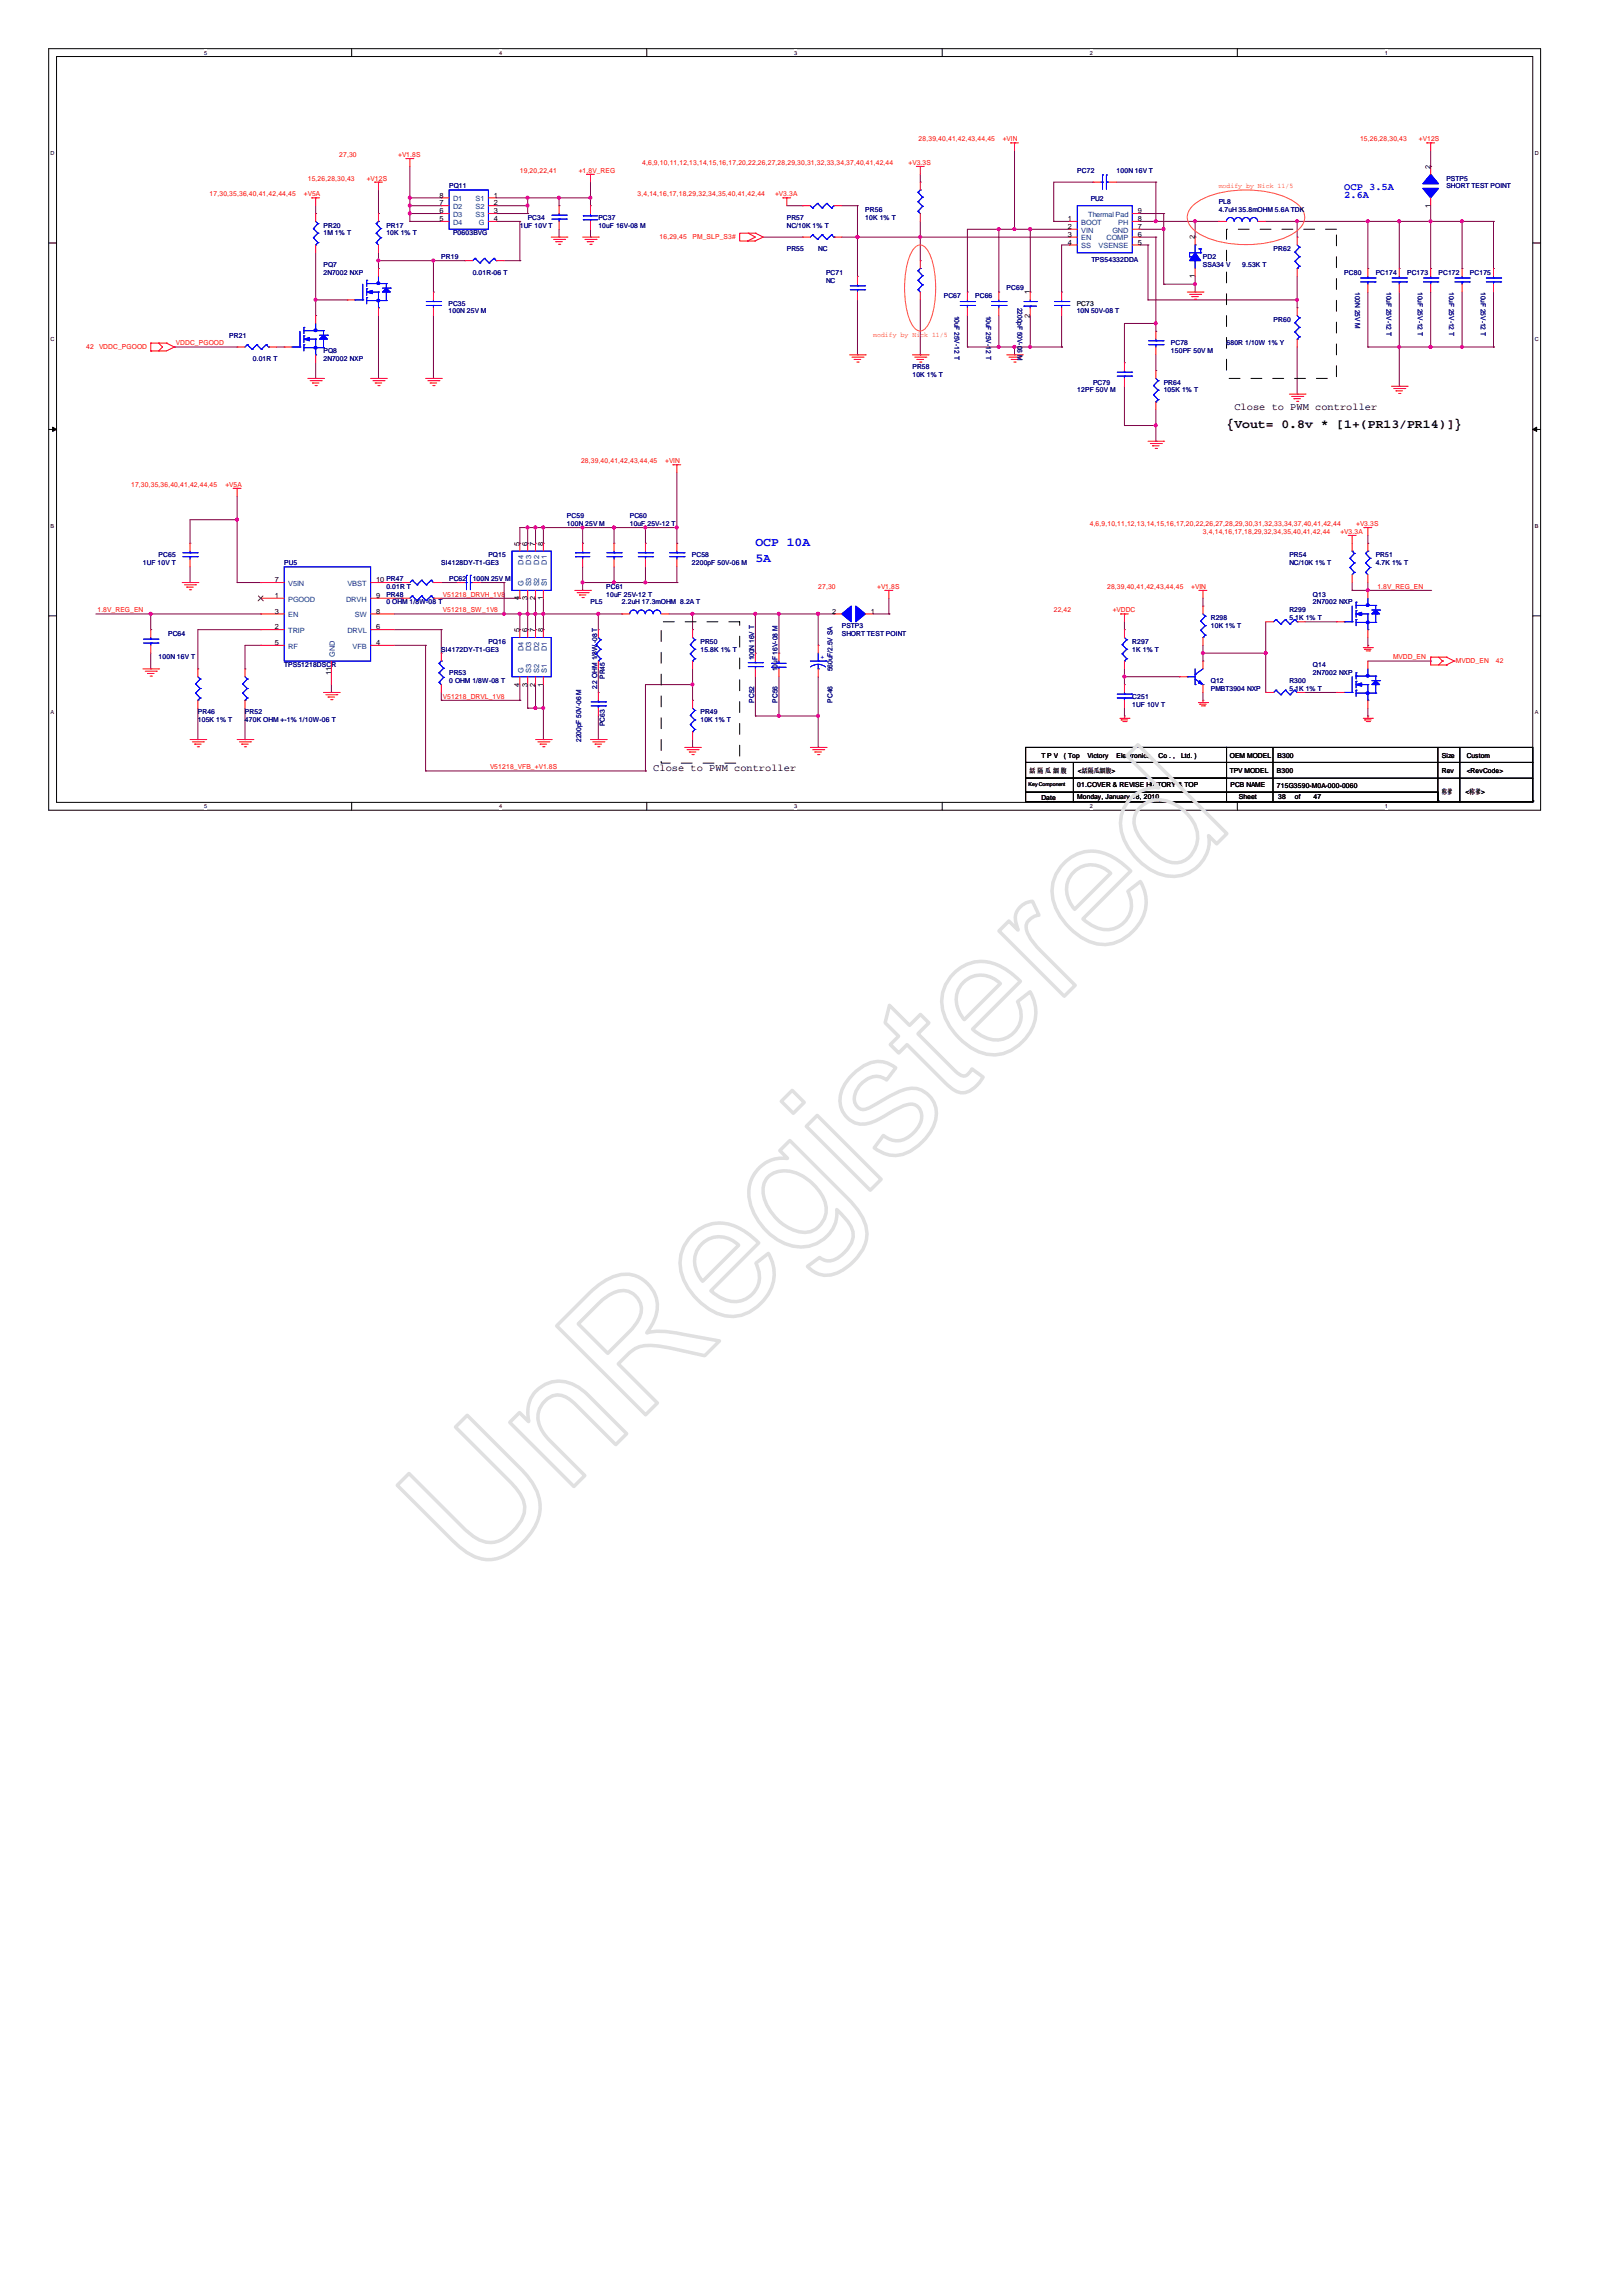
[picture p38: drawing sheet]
<svg xmlns="http://www.w3.org/2000/svg" width="210mm" height="297mm" viewBox="0 0 210 297" stroke-linecap="round" stroke-linejoin="round" font-family="sans-serif">
<defs><g id="words">
<text font-size="22.7" fill="#e0e0e0" x="61.6" y="205" transform="rotate(-45 61.6 205)">UnRegistered</text>
<text font-size="1.6" x="158.7" y="55.4">{Vout= 0.8v * [1+(PR13/PR14)]}</text>
<g font-size="1.6" fill="#00f">
<text x="97.7" y="70.6">OCP 10A</text>
<text x="97.7" y="72.7">5A</text>
</g>
<g font-size="1.3" fill="#00f">
<text x="173.9" y="24.6">OCP 3.5A</text>
<text x="173.9" y="25.6">2.6A</text>
</g>
<g font-size="1.3">
<text x="159.7" y="53.1">Close to PWM controller</text>
<text x="84.5" y="99.8">Close to PWM controller</text>
</g>
<g font-size=".9" fill="#f00">
<text x="39.8" y="23.4">15,26,28,30,43</text>
<text x="43.9" y="20.3">27,30</text>
<text x="47.4" y="23.4">+V12S</text>
<text x="51.5" y="20.3">+V1.8S</text>
<text x="67.3" y="22.3">19,20,22,41</text>
<text x="74.9" y="22.3">+1.8V_REG</text>
<text x="83.1" y="21.3">4,6,9,10,11,12,13,14,15,16,17,20,22,26,27,28,29,30,31,32,33,34,37,40,41,42,44</text>
<text x="117.6" y="21.3">+V3.3S</text>
<text x="118.9" y="18.3">28,39,40,41,42,43,44,45</text>
<text x="129.7" y="18.3">+VIN</text>
<text x="176" y="18.3">15,26,28,30,43</text>
<text x="183.6" y="18.3">+V12S</text>
<text x="27.1" y="25.4">17,30,35,36,40,41,42,44,45</text>
<text x="39.3" y="25.4">+V5A</text>
<text x="82.5" y="25.4">3,4,14,16,17,18,29,32,34,35,40,41,42,44</text>
<text x="100.3" y="25.4">+V3.3A</text>
<text x="85.3" y="31">16,29,45</text>
<text x="89.6" y="31">PM_SLP_S3#</text>
<text x="11.2" y="45.2">42</text>
<text x="12.8" y="45.2">VDDC_PGOOD</text>
<text x="22.8" y="44.7">VDDC_PGOOD</text>
<text x="75.2" y="59.9">28,39,40,41,42,43,44,45</text>
<text x="86.1" y="59.9">+VIN</text>
<text x="17" y="63">17,30,35,36,40,41,42,44,45</text>
<text x="29.2" y="63">+V5A</text>
<text x="141" y="68.1">4,6,9,10,11,12,13,14,15,16,17,20,22,26,27,28,29,30,31,32,33,34,37,40,41,42,44</text>
<text x="155.7" y="69.1">3,4,14,16,17,18,29,32,34,35,40,41,42,44</text>
<text x="173.4" y="69.1">+V3.3A</text>
<text x="175.5" y="68.1">+V3.3S</text>
<text x="57.3" y="77.2">V51218_DRVH_1V8</text>
<text x="105.9" y="76.2">27,30</text>
<text x="113.5" y="76.2">+V1.8S</text>
<text x="143.2" y="76.2">28,39,40,41,42,43,44,45</text>
<text x="154.1" y="76.2">+VIN</text>
<text x="178.2" y="76.2">1.8V_REG_EN</text>
<text x="12.6" y="79.2">1.8V_REG_EN</text>
<text x="57.3" y="79.2">V51218_SW_1V8</text>
<text x="136.3" y="79.2">22,42</text>
<text x="144" y="79.2">+VDDC</text>
<text x="180.2" y="85.3">MVDD_EN</text>
<text x="188.4" y="85.8">MVDD_EN</text>
<text x="193.5" y="85.8">42</text>
<text x="57.3" y="90.4">V51218_DRVL_1V8</text>
<text x="63.4" y="99.6">V51218_VFB_+V1.8S</text>
</g>
<g font-size=".9" fill="#000080">
<text x="139.4" y="22.3">PC72</text>
<text x="144.5" y="22.3">100N 16V T</text>
<text x="187.1" y="23.4">PSTP5</text>
<text x="41.9" y="29.5">PR20</text>
<text x="50" y="29.5">PR17</text>
<text x="58.1" y="24.4">PQ11</text>
<text x="67.3" y="29.5">1UF 10V T</text>
<text x="68.3" y="28.4">PC34</text>
<text x="77.4" y="28.4">PC37</text>
<text x="77.4" y="29.5">10uF 16V-08 M</text>
<text x="101.8" y="28.4">PR57</text>
<text x="101.8" y="29.5">NC/10K 1% T</text>
<text x="112" y="27.4">PR56</text>
<text x="112" y="28.4">10K 1% T</text>
<text x="141.1" y="26">PU2</text>
<text x="157.7" y="26.4">PL8</text>
<text x="157.7" y="27.4">4.7uH 35.8mOHM 5.6A TDK</text>
<text x="187.1" y="24.4">SHORT TEST POINT</text>
<text x="41.9" y="30.5">1M 1% T</text>
<text x="41.9" y="34.5">PQ7</text>
<text x="41.9" y="35.6">2N7002 NXP</text>
<text x="50" y="30.5">10K 1% T</text>
<text x="57.1" y="33.5">PR19</text>
<text x="58.6" y="30.5">P0603BVG</text>
<text x="61.2" y="35.6">0.01R-06 T</text>
<text x="101.8" y="32.5">PR55</text>
<text x="105.9" y="32.5">NC</text>
<text x="106.9" y="35.6">PC71</text>
<text x="141.2" y="33.9">TPS54332DDA</text>
<text x="155.7" y="33.5">PD2</text>
<text x="155.7" y="34.5">SSA34 V</text>
<text x="160.7" y="34.5">9.53K T</text>
<text x="164.8" y="32.5">PR62</text>
<text x="173.9" y="35.6">PC80</text>
<text x="178" y="35.6">PC174</text>
<text x="182.1" y="35.6">PC173</text>
<text x="186.1" y="35.6">PC172</text>
<text x="190.2" y="35.6">PC175</text>
<text x="58" y="39.6">PC35</text>
<text x="58" y="40.5">100N 25V M</text>
<text x="106.9" y="36.6">NC</text>
<text x="122.1" y="38.6">PC67</text>
<text x="123.5" y="40.8" transform="rotate(90 123.5 40.8)">10uF 25V-12 T</text>
<text x="126.2" y="38.6">PC66</text>
<text x="127.6" y="40.8" transform="rotate(90 127.6 40.8)">10uF 25V-12 T</text>
<text x="130.3" y="37.6">PC69</text>
<text x="131.6" y="39.8" transform="rotate(90 131.6 39.8)">2200pF 50V-06 M</text>
<text x="139.3" y="40.5">10N 50V-08 T</text>
<text x="164.8" y="41.6">PR60</text>
<text x="175.3" y="37.8" transform="rotate(90 175.3 37.8)">100N 25V M</text>
<text x="179.4" y="37.8" transform="rotate(90 179.4 37.8)">10uF 25V-12 T</text>
<text x="183.5" y="37.8" transform="rotate(90 183.5 37.8)">10uF 25V-12 T</text>
<text x="187.5" y="37.8" transform="rotate(90 187.5 37.8)">10uF 25V-12 T</text>
<text x="191.6" y="37.8" transform="rotate(90 191.6 37.8)">10uF 25V-12 T</text>
<text x="29.7" y="43.7">PR21</text>
<text x="32.7" y="46.7">0.01R T</text>
<text x="41.9" y="45.7">PQ8</text>
<text x="41.9" y="46.7">2N7002 NXP</text>
<text x="118.1" y="47.7">PR58</text>
<text x="151.5" y="44.7">PC78</text>
<text x="151.5" y="45.6">150PF 50V M</text>
<text x="158.7" y="44.7">680R 1/10W 1% Y</text>
<text x="118.1" y="48.8">10K 1% T</text>
<text x="139.4" y="50.8">12PF 50V M</text>
<text x="141.4" y="49.8">PC79</text>
<text x="150.6" y="49.8">PR64</text>
<text x="150.6" y="50.8">105K 1% T</text>
<text x="73.4" y="67">PC59</text>
<text x="73.4" y="68.1">100N 25V M</text>
<text x="81.5" y="67">PC60</text>
<text x="81.5" y="68.1">10uF 25V-12 T</text>
<text x="18.5" y="73.1">1UF 10V T</text>
<text x="20.5" y="72.1">PC65</text>
<text x="36.8" y="73.1">PU5</text>
<text x="50" y="76.2">0.01R T</text>
<text x="50" y="77.2">PR48</text>
<text x="57.1" y="73.1">SI4128DY-T1-GE3</text>
<text x="58.1" y="75.2">PC62</text>
<text x="61.2" y="75.2">100N 25V M</text>
<text x="63.2" y="72.1">PQ15</text>
<text x="78.4" y="76.2">PC61</text>
<text x="78.4" y="77.2">10uF 25V-12 T</text>
<text x="89.5" y="72.1">PC58</text>
<text x="89.5" y="73.1">2200pF 50V-06 M</text>
<text x="166.8" y="72.1">PR54</text>
<text x="166.8" y="73.1">NC/10K 1% T</text>
<text x="169.9" y="77.2">Q13</text>
<text x="178" y="72.1">PR51</text>
<text x="178" y="73.1">4.7K 1% T</text>
<text x="21.8" y="82.3">PC64</text>
<text x="50" y="78.2">0 OHM 1/8W-08 T</text>
<text x="63.2" y="83.3">PQ16</text>
<text x="76.4" y="78.2">PL5</text>
<text x="80.5" y="78.2">2.2uH 17.3mOHM 8.2A T</text>
<text x="90.6" y="83.3">PR50</text>
<text x="108.9" y="81.3">PSTP3</text>
<text x="108.9" y="82.3">SHORT TEST POINT</text>
<text x="146.5" y="83.3">R297</text>
<text x="156.7" y="80.3">R298</text>
<text x="156.7" y="81.3">10K 1% T</text>
<text x="166.8" y="79.2">R299</text>
<text x="166.8" y="80.3">5.1K 1% T</text>
<text x="169.9" y="78.2">2N7002 NXP</text>
<text x="20.5" y="85.3">100N 16V T</text>
<text x="36.8" y="86.4">TPS51218DSCR</text>
<text x="57.1" y="84.3">SI4172DY-T1-GE3</text>
<text x="58.1" y="87.4">PR53</text>
<text x="58.1" y="88.4">0 OHM 1/8W-08 T</text>
<text x="77.3" y="89.2" transform="rotate(-90 77.3 89.2)">2.2 OHM 1/8W -08 T</text>
<text x="78.3" y="87.9" transform="rotate(-90 78.3 87.9)">PR45</text>
<text x="90.6" y="84.3">15.8K 1% T</text>
<text x="97.6" y="85.5" transform="rotate(-90 97.6 85.5)">100N 16V T</text>
<text x="100.6" y="86.9" transform="rotate(-90 100.6 86.9)">10uF 16V-08 M</text>
<text x="107.7" y="86.9" transform="rotate(-90 107.7 86.9)">560uF/2.5V SA</text>
<text x="146.5" y="84.3">1K 1% T</text>
<text x="156.7" y="88.4">Q12</text>
<text x="156.7" y="89.4">PMBT3904 NXP</text>
<text x="166.8" y="88.4">R300</text>
<text x="166.8" y="89.4">5.1K 1% T</text>
<text x="169.9" y="86.4">Q14</text>
<text x="169.9" y="87.4">2N7002 NXP</text>
<text x="25.6" y="92.4">PR46</text>
<text x="25.6" y="93.5">105K 1% T</text>
<text x="31.7" y="92.4">PR52</text>
<text x="31.7" y="93.5">470K OHM +-1% 1/10W-06 T</text>
<text x="78.3" y="94" transform="rotate(-90 78.3 94)">PC63</text>
<text x="90.6" y="92.4">PR49</text>
<text x="90.6" y="93.5">10K 1% T</text>
<text x="97.6" y="90.9" transform="rotate(-90 97.6 90.9)">PC52</text>
<text x="100.6" y="90.9" transform="rotate(-90 100.6 90.9)">PC56</text>
<text x="107.7" y="90.9" transform="rotate(-90 107.7 90.9)">PC46</text>
<text x="146.5" y="90.4">C251</text>
<text x="146.5" y="91.4">1UF 10V T</text>
<text x="75.2" y="96" transform="rotate(-90 75.2 96)">2200pF 50V-06 M</text>
</g>
<g font-size=".9">
<text x="185.1" y="21.8" transform="rotate(-90 185.1 21.8)">2</text>
<text x="56.9" y="25.6">8</text>
<text x="56.9" y="26.6">7</text>
<text x="56.9" y="27.6">6</text>
<text x="56.9" y="28.6">5</text>
<text x="63.9" y="25.6">1</text>
<text x="63.9" y="26.6">2</text>
<text x="63.9" y="27.6">3</text>
<text x="63.9" y="28.6">4</text>
<text x="138.2" y="28.6">1</text>
<text x="138.2" y="29.6">2</text>
<text x="147.2" y="29.6">7</text>
<text x="147.2" y="28.6">8</text>
<text x="147.2" y="27.6">9</text>
<text x="185.1" y="26.9" transform="rotate(-90 185.1 26.9)">1</text>
<text x="138.2" y="30.6">3</text>
<text x="138.2" y="31.7">4</text>
<text x="147.2" y="31.7">5</text>
<text x="147.2" y="30.6">6</text>
<text x="154.6" y="31" transform="rotate(-90 154.6 31)">2</text>
<text x="133.3" y="41.1" transform="rotate(-90 133.3 41.1)">2</text>
<text x="133.3" y="38.1" transform="rotate(-90 133.3 38.1)">1</text>
<text x="154.6" y="36" transform="rotate(-90 154.6 36)">1</text>
<text x="67.2" y="70.6" transform="rotate(-90 67.2 70.6)">5</text>
<text x="68.2" y="70.6" transform="rotate(-90 68.2 70.6)">6</text>
<text x="69.2" y="70.6" transform="rotate(-90 69.2 70.6)">7</text>
<text x="70.3" y="70.6" transform="rotate(-90 70.3 70.6)">8</text>
<text x="35.6" y="75.3">7</text>
<text x="35.6" y="77.4">1</text>
<text x="48.7" y="77.4">9</text>
<text x="48.7" y="75.3">10 PR47</text>
<text x="67.2" y="77.7" transform="rotate(-90 67.2 77.7)">4</text>
<text x="68.2" y="77.7" transform="rotate(-90 68.2 77.7)">3</text>
<text x="69.2" y="77.7" transform="rotate(-90 69.2 77.7)">2</text>
<text x="70.3" y="77.7" transform="rotate(-90 70.3 77.7)">1</text>
<text x="35.6" y="83.5">5</text>
<text x="35.6" y="79.4">3</text>
<text x="35.6" y="81.4">2</text>
<text x="48.7" y="81.4">6</text>
<text x="48.7" y="79.4">8</text>
<text x="48.7" y="83.5">4</text>
<text x="67.2" y="81.8" transform="rotate(-90 67.2 81.8)">5</text>
<text x="68.2" y="81.8" transform="rotate(-90 68.2 81.8)">6</text>
<text x="69.2" y="81.8" transform="rotate(-90 69.2 81.8)">7</text>
<text x="70.3" y="81.8" transform="rotate(-90 70.3 81.8)">8</text>
<text x="107.7" y="79.4">2</text>
<text x="112.7" y="79.4">1</text>
<text x="42.8" y="87.4" transform="rotate(-90 42.8 87.4)">11</text>
<text x="67.2" y="88.9" transform="rotate(-90 67.2 88.9)">4</text>
<text x="68.2" y="88.9" transform="rotate(-90 68.2 88.9)">3</text>
<text x="69.2" y="88.9" transform="rotate(-90 69.2 88.9)">2</text>
<text x="70.3" y="88.9" transform="rotate(-90 70.3 88.9)">1</text>
<text x="133.2" y="100.1">絬 隔 瓜 絪 腹</text>
<text x="134.7" y="98">T P V</text>
<text x="137.7" y="98">( Top</text>
<text x="139.4" y="101.9">01.COVER &amp; REVISE HISTORY &amp; TOP</text>
<text x="139.5" y="100">&lt;絬隔瓜絪腹&gt;</text>
<text x="140.7" y="98">Victory</text>
<text x="144.5" y="98">Electronics</text>
<text x="149.9" y="98">Co . ,</text>
<text x="152.8" y="98">Ltd. )</text>
<text x="159.1" y="98">OEM MODEL</text>
<text x="159.1" y="100">TPV MODEL</text>
<text x="159.2" y="101.9">PCB NAME</text>
<text x="165.2" y="100.1">B300</text>
<text x="165.3" y="98">B300</text>
<text x="186.6" y="98">Size</text>
<text x="186.6" y="100.1">Rev</text>
<text x="189.8" y="100.1">&lt;RevCode&gt;</text>
<text x="189.8" y="98">Custom</text>
<text x="134.7" y="103.5">Date</text>
<text x="139.4" y="103.4">Monday, January 18, 2010</text>
<text x="160.3" y="103.4">Sheet</text>
<text x="165.2" y="102">715G3590-M0A-000-0060</text>
<text x="165.4" y="103.4">38</text>
<text x="167.5" y="103.4">of</text>
<text x="170" y="103.4">47</text>
<text x="186.6" y="102.7">称爹</text>
<text x="189.6" y="102.7">&lt;称爹&gt;</text>
</g>
<g font-size=".9" fill="#004080">
<text x="58.6" y="26">D1</text>
<text x="58.6" y="27">D2</text>
<text x="58.6" y="28.1">D3</text>
<text x="58.6" y="29.1">D4</text>
<text x="61.5" y="26">S1</text>
<text x="61.5" y="27">S2</text>
<text x="61.5" y="28.1">S3</text>
<text x="62" y="29.1">G</text>
<text x="139.9" y="29.1">BOOT</text>
<text x="140.8" y="28.1">Thermal Pad</text>
<text x="144.7" y="29.1">PH</text>
<text x="139.9" y="30.1">VIN</text>
<text x="139.9" y="31.1">EN</text>
<text x="139.9" y="32.1">SS</text>
<text x="142.1" y="32.1">VSENSE</text>
<text x="143.2" y="31.1">COMP</text>
<text x="143.9" y="30.1">GND</text>
<text x="37.3" y="75.8">V5IN</text>
<text x="37.3" y="77.8">PGOOD</text>
<text x="44.8" y="77.8">DRVH</text>
<text x="45" y="75.8">VBST</text>
<text x="67.7" y="75.9" transform="rotate(-90 67.7 75.9)">G</text>
<text x="67.7" y="73.1" transform="rotate(-90 67.7 73.1)">D4</text>
<text x="68.7" y="75.9" transform="rotate(-90 68.7 75.9)">S3</text>
<text x="68.7" y="73.1" transform="rotate(-90 68.7 73.1)">D3</text>
<text x="69.8" y="75.9" transform="rotate(-90 69.8 75.9)">S2</text>
<text x="69.8" y="73.1" transform="rotate(-90 69.8 73.1)">D2</text>
<text x="70.8" y="75.9" transform="rotate(-90 70.8 75.9)">S1</text>
<text x="70.8" y="73.1" transform="rotate(-90 70.8 73.1)">D1</text>
<text x="37.3" y="83.9">RF</text>
<text x="37.3" y="79.9">EN</text>
<text x="37.3" y="81.9">TRIP</text>
<text x="45" y="81.9">DRVL</text>
<text x="45.6" y="83.9">VFB</text>
<text x="45.9" y="79.9">SW</text>
<text x="43.3" y="85" transform="rotate(-90 43.3 85)">GND</text>
<text x="67.7" y="87.1" transform="rotate(-90 67.7 87.1)">G</text>
<text x="67.7" y="84.2" transform="rotate(-90 67.7 84.2)">D4</text>
<text x="68.7" y="87.1" transform="rotate(-90 68.7 87.1)">S3</text>
<text x="68.7" y="84.2" transform="rotate(-90 68.7 84.2)">D3</text>
<text x="69.8" y="87.1" transform="rotate(-90 69.8 87.1)">S2</text>
<text x="69.8" y="84.2" transform="rotate(-90 69.8 84.2)">D2</text>
<text x="70.8" y="87.1" transform="rotate(-90 70.8 87.1)">S1</text>
<text x="70.8" y="84.2" transform="rotate(-90 70.8 84.2)">D1</text>
</g>
<g font-size=".9" fill="#ff8000">
<text x="157.7" y="24.3">modify by Nick 11/5</text>
<text x="113" y="43.6">modify by Nick 11/5</text>
</g>
<text font-size=".9" fill="#008000" x="139.3" y="39.6">PC73</text>
<text font-size=".9" fill="#00f" x="106.2" y="85.3">+</text>
<g font-size=".7">
<text x="26.4" y="7.1">5</text>
<text x="64.6" y="7.1">4</text>
<text x="102.8" y="7.1">3</text>
<text x="141" y="7.1">2</text>
<text x="179.2" y="7.1">1</text>
<text x="6.6" y="20">D</text>
<text x="198.6" y="20">D</text>
<text x="6.6" y="44.1">C</text>
<text x="198.6" y="44.1">C</text>
<text x="6.6" y="68.3">B</text>
<text x="198.6" y="68.3">B</text>
<text x="6.6" y="92.4">A</text>
<text x="198.6" y="92.4">A</text>
<text x="133.1" y="101.7">Key Component</text>
<text x="26.4" y="104.6">5</text>
<text x="64.6" y="104.6">4</text>
<text x="102.8" y="104.6">3</text>
<text x="141" y="104.6">2</text>
<text x="179.2" y="104.6">1</text>
</g>
</g></defs>
<path d="M6.3 6.3h193v98.6h-193zM7.3 7.3h191v96.5h-191z" fill="none" stroke="#000" stroke-width=".13"/>
<g fill="#fff">
<path d="M26.4 6.4h.4v.8h-.4z"/>
<path d="M26.4 104h.4v.8h-.4z"/>
</g>
<path d="M45.5 6.3v1M45.5 103.8v1.1" fill="none" stroke="#000" stroke-width=".13"/>
<g fill="#fff">
<path d="M64.6 6.4h.4v.8h-.4z"/>
<path d="M64.6 104h.4v.8h-.4z"/>
</g>
<path d="M83.7 6.3v1M83.7 103.8v1.1" fill="none" stroke="#000" stroke-width=".13"/>
<g fill="#fff">
<path d="M102.8 6.4h.4v.8h-.4z"/>
<path d="M102.8 104h.4v.8h-.4z"/>
</g>
<path d="M121.9 6.3v1M121.9 103.8v1.1" fill="none" stroke="#000" stroke-width=".13"/>
<g fill="#fff">
<path d="M141 6.4h.4v.8h-.4z"/>
<path d="M141 104h.4v.8h-.4z"/>
</g>
<path d="M160.1 6.3v1M160.1 103.8v1.1" fill="none" stroke="#000" stroke-width=".13"/>
<g fill="#fff">
<path d="M179.2 6.4h.4v.8h-.4z"/>
<path d="M179.2 104h.4v.8h-.4z"/>
<path d="M6.6 19.4h.5v.8h-.5z"/>
<path d="M198.6 19.4h.5v.8h-.5z"/>
<path d="M6.6 43.5h.5v.8h-.5z"/>
<path d="M198.6 43.5h.5v.8h-.5z"/>
</g>
<path d="M6.3 31.4h1M198.3 31.4h1" fill="none" stroke="#000" stroke-width=".13"/>
<g fill="#fff">
<path d="M6.6 67.6h.4v.8h-.4z"/>
<path d="M198.6 67.6h.4v.8h-.4z"/>
</g>
<path d="M6.3 55.6h1M198.3 55.6h1" fill="none" stroke="#000" stroke-width=".13"/>
<path d="M6.8 55.3l.5 .3-.5 .2zM198.3 55.6l.5-.3v.5z" fill="#000" stroke="#000" stroke-width=".13"/>
<g fill="#fff">
<path d="M6.6 91.8h.4v.8h-.4z"/>
<path d="M198.6 91.8h.4v.8h-.4z"/>
</g>
<g fill="none" stroke="#000" stroke-width=".13">
<path d="M6.3 79.7h1M198.3 79.7h1M132.7 96.7h26v2h-26zM132.7 98.7h26v2h-26zM138.9 98.7v5.1M158.7 96.7h39.6v2h-39.6zM158.7 98.7h39.6v2h-39.6zM164.7 96.8v7M186 96.7v6.9M188.9 96.7v7.1M132.7 102.5h53.3v1.3h-53.3zM132.7 100.7h26v1.8h-26z"/>
<path d="M138.9 103.8h.1M158.7 102.5h27.3v1.3h-27.3zM164.7 103.8h.1M186 103.6h.1M186 103.8h12.3M188.9 103.8h.1M198.3 103.6h.1M198.3 103.8h.1M198.3 100.7v2.9"/>
</g>
<g fill="none" stroke="#800040" stroke-width=".13">
<path d="M131.3 19.5v10.2M185.1 19.5v2M40.8 27.6h.1M40.8 38.8h.1M40.8 38.8h4.1M40.8 26.6v1M40.8 32.7v8.1M44.9 38.8h.1M49 33.7h.1M49 27.6h.1M49 34.7h.1M49 33.7h11.1"/>
<path d="M49 24.6v3M49 32.7v2M53 25.6h.1M53 28.7h.1M53 26.6h.1M53 27.6h.1M53 28.7h4.1M53 25.6h4.1M53 21.5v7.2M53 26.6h4.1M53 27.6h4.1M56.1 33.7h.1"/>
<path d="M56.1 37.8h.1M56.1 33.7v4.1M57.1 28.7h.1M57.1 26.6h.1M57.1 27.6h.1M57.1 25.6h.1M60.1 33.7h.1M64.2 28.7h3.1M64.2 25.6h12.2M64.2 26.6h4.1M64.2 27.6h4.1M65.2 33.7h2.1"/>
<path d="M67.3 28.7h.1M67.3 33.7h.1M67.3 28.7v5M68.3 26.6h.1M68.3 27.6h.1M68.3 25.6h.1M68.3 25.6v2M72.3 25.6h.1M72.3 30.7h.1M72.3 26.6h.1M72.3 25.6v1M72.3 29.7v1"/>
<path d="M76.4 25.6h.1M76.4 26.6h.1M76.4 30.7h.1M76.4 23.6v3M76.4 29.7v1M98.8 30.7h5M101.8 26.6h2M103.8 30.7h.1M103.8 26.6h.1M108.9 30.7h29.5M108.9 26.6h2M110.9 35.8h.1"/>
<path d="M110.9 30.7h.1M110.9 26.6h.1M110.9 26.6v9.2M110.9 38.8v7.1M119.1 30.7h.1M119.1 33.7h.1M119.1 23.6h.1M119.1 22.6v1M119.1 28.7v5M119.1 38.8v7.1M125.2 37.8h.1M129.2 29.7h.1"/>
<path d="M129.2 37.8h.1M129.2 29.7v8.1M131.3 29.7h.1M133.3 37.8h.1M133.3 29.7h.1M133.3 29.7v8.1M136.3 28.7h.1M136.3 28.7h2.1M137.4 37.8h.1M138.4 31.7h.1M138.4 28.7h.1M138.4 30.7h.1"/>
<path d="M138.4 29.7h.1M138.4 31.7h-1v6.1M138.4 29.7h-13.2v8.1M141.4 23.6h.1M141.4 23.6h-5.1v5.1M144.5 23.6h5.1M147.5 28.7h10.2M147.5 31.7h1M147.5 29.7h3.1M147.5 30.7h2.1M147.5 27.6h3.1M148.5 31.7h.1"/>
<path d="M148.5 38.8h.1M148.5 31.7v7.1M148.5 38.8h19.3M149.6 28.7h.1M149.6 30.7h.1M149.6 23.6h.1M149.6 23.6v5.1M149.6 30.7v12.2M150.6 29.7h.1M150.6 27.6h.1M150.6 36.8h.1M150.6 27.6v9.2"/>
<path d="M150.6 36.8h4M154.6 28.7h.1M154.6 30.7h.1M154.6 36.8h.1M154.6 37.8h.1M154.6 28.7v2M154.6 35.8v2M157.7 28.7h.1M163.8 28.7h29.4M167.8 28.7h.1M167.8 38.8h.1M167.8 39.8h.1"/>
<path d="M167.8 30.7h.1M167.8 28.7v2M167.8 35.8v4M177 34.7h.1M177 28.7h.1M177 28.7v6M177 37.8v7.1M181.1 28.7h.1M181.1 34.7h.1M181.1 28.7v6M181.1 37.8v12.2M185.1 28.7h.1"/>
<path d="M185.1 34.7h.1M185.1 21.5h.1M185.1 26.6v8.1M185.1 37.8v7.1M189.2 34.7h.1M189.2 28.7h.1M189.2 28.7v6M189.2 37.8v7.1M193.2 28.7h.1M193.2 34.7h.1M193.2 28.7v6M193.2 37.8v7.1"/>
<path d="M22.6 44.9h8.1M30.7 44.9h.1M35.8 44.9h1M36.8 44.9h.1M40.8 49h.1M40.8 40.8h.1M40.8 46.9v2.1M49 49h.1M49 40.8v8.2M56.1 49h.1M56.1 40.8v8.2M110.9 45.9h.1"/>
<path d="M119.1 45.9h.1M125.2 44.9h.1M125.2 40.8v4.1M125.2 44.9h12.2M129.2 44.9h.1M129.2 40.8v4.1M131.3 44.9h.1M131.3 45.9h.1M131.3 44.9v1M133.3 44.9h.1M133.3 40.8v4.1M137.4 44.9h.1"/>
<path d="M137.4 40.8v4.1M145.5 46.9h.1M145.5 55.1h.1M145.5 50v5.1M145.5 55.1h4.1M149.6 42.9h.1M149.6 41.9h.1M149.6 48h.1M149.6 57.1h.1M149.6 55.1h.1M149.6 45.9v2.1M149.6 53v4.1"/>
<path d="M149.6 41.9h-4.1v5M167.8 51h.1M167.8 44.9v6.1M177 44.9h.1M177 44.9h16.2M181.1 44.9h.1M181.1 50h.1M185.1 44.9h.1M189.2 44.9h.1M193.2 44.9h.1M12.4 79.5h21.3M19.5 79.5h.1"/>
<path d="M19.5 79.5v2M24.6 75.4h.1M24.6 70.3h.1M24.6 73.4v2M30.7 75.4h.1M30.7 67.3h.1M30.7 75.4h3M30.7 67.3h-6.1v3M30.7 64.2v11.2M33.7 75.4h.1M33.7 79.5h.1M51 77.4h1"/>
<path d="M51 79.5h29.5M51 75.4h1M52 77.4h.1M52 75.4h.1M57.1 77.4h10.2M57.1 75.4h2M59.1 75.4h.1M62.2 75.4h3M65.2 79.5h.1M65.2 75.4h.1M65.2 75.4v4.1M67.3 77.4h.1"/>
<path d="M67.3 70.3h.1M67.3 79.5h.1M67.3 79.5v2M68.3 70.3h.1M68.3 68.3h.1M68.3 79.5h.1M68.3 68.3v2M68.3 77.4v4.1M69.3 79.5h.1M69.3 70.3h.1M69.3 68.3h.1M69.3 68.3v2"/>
<path d="M69.3 77.4v4.1M70.3 79.5h.1M70.3 70.3h.1M70.3 68.3h.1M70.3 68.3v2M70.3 77.4v4.1M75.4 75.4h.1M75.4 70.3h.1M75.4 68.3h.1M75.4 76.4h.1M75.4 75.4h12.2M75.4 68.3v2"/>
<path d="M75.4 73.4v3M77.4 79.5h.1M77.4 79.5v2M79.5 70.3h.1M79.5 68.3h.1M79.5 75.4h.1M79.5 68.3v2M79.5 73.4v2M80.5 79.5h.1M83.5 70.3h.1M83.5 68.3h.1M83.5 75.4h.1"/>
<path d="M83.5 68.3v2M83.5 73.4v2M86.6 79.5h21.3M87.6 70.3h.1M87.6 68.3h.1M87.6 75.4h.1M87.6 68.3h-20.3v2M87.6 61.2v9.1M87.6 73.4v2M89.6 79.5h.1M89.6 79.5v2M97.7 79.5h.1"/>
<path d="M97.7 79.5v5M100.8 79.5h.1M100.8 79.5v5M105.9 79.5h.1M105.9 79.5v4M107.9 79.5h.1M113 79.5h2M115 79.5h.1M115 77.4v2.1M155.7 78.4h.1M155.7 77.4v1M175 76.4h.1"/>
<path d="M175 76.4h10.1M175 75.4v1M177 70.3h.1M177 76.4h.1M177 69.3v1M177 75.4v1M185.1 76.4h.1M19.5 81.5h.1M19.5 86.6h.1M19.5 84.5v2.1M25.6 86.6h.1M25.6 95.7h.1"/>
<path d="M25.6 91.6v4.1M31.7 86.6h.1M31.7 95.7h.1M31.7 91.6v4.1M33.7 81.5h.1M33.7 83.5h.1M33.7 83.5h-2v3.1M33.7 81.5h-8.1v5.1M42.9 89.6h.1M42.9 88.6v1M51 83.5h4.1M51 81.5h6.1"/>
<path d="M55.1 83.5h.1M55.1 99.8h.1M55.1 99.8h28.4M55.1 83.5v16.3M57.1 84.5h.1M57.1 81.5h.1M57.1 90.6h.1M57.1 81.5v3M57.1 89.6v1M57.1 90.6h10.2M67.3 90.6h.1M67.3 81.5h.1"/>
<path d="M67.3 88.6v2M68.3 81.5h.1M68.3 91.6h.1M68.3 88.6v3M68.3 91.6h2M69.3 81.5h.1M69.3 91.6h.1M69.3 88.6v3M70.3 91.6h.1M70.3 81.5h.1M70.3 95.7h.1M70.3 88.6v7.1"/>
<path d="M77.4 89.6h.1M77.4 95.7h.1M77.4 81.5h.1M77.4 86.6v3M77.4 92.7v3M83.5 99.8h.1M89.6 88.6h.1M89.6 81.5h.1M89.6 90.6h.1M89.6 96.7h.1M89.6 88.6h-6.1v11.2M89.6 86.6v4"/>
<path d="M89.6 95.7v1M97.7 84.5h.1M97.7 92.7h.1M97.7 87.6v5.1M97.7 92.7h8.2M100.8 84.5h.1M100.8 92.7h.1M100.8 87.6v5.1M105.9 83.5h.1M105.9 92.7h.1M105.9 96.7h.1M105.9 87.6v9.1"/>
<path d="M145.5 88.6h.1M145.5 92.7h.1M145.5 87.6h.1M145.5 81.5h.1M145.5 80.5v1M145.5 86.6v2M145.5 91.6v1.1M145.5 87.6h7.1M152.6 87.6h.1M155.7 90.6h.1M155.7 84.5h.1M155.7 85.5h.1"/>
<path d="M155.7 83.5v2M155.7 89.6v1M155.7 84.5h8.1M163.8 89.6h.1M163.8 84.5h.1M163.8 80.5v9.1M168.9 80.5h4M168.9 89.6h4M172.9 80.5h.1M172.9 89.6h.1M177 92.7h.1M177 83.5h.1"/>
<path d="M177 82.5v1M177 91.6v1.1M177 85.5h8.1M185.1 85.5h.1"/>
</g>
<g fill="#f0f" stroke="#f0f" stroke-width=".13">
<circle cx="131.2" cy="29.6" r=".19"/>
<circle cx="181" cy="28.6" r=".19"/>
<circle cx="133.3" cy="29.6" r=".19"/>
<circle cx="189.2" cy="28.6" r=".19"/>
<circle cx="167.8" cy="38.8" r=".19"/>
<circle cx="149.5" cy="28.6" r=".19"/>
<circle cx="149.5" cy="41.8" r=".19"/>
<circle cx="110.9" cy="30.7" r=".19"/>
<circle cx="119.1" cy="30.7" r=".19"/>
<circle cx="167.8" cy="28.6" r=".19"/>
<circle cx="177" cy="28.6" r=".19"/>
<circle cx="154.6" cy="28.6" r=".19"/>
<circle cx="129.2" cy="29.6" r=".19"/>
<circle cx="185.1" cy="28.6" r=".19"/>
<circle cx="65.2" cy="79.4" r=".19"/>
<circle cx="83.5" cy="68.3" r=".19"/>
<circle cx="79.4" cy="68.3" r=".19"/>
<circle cx="87.6" cy="68.3" r=".19"/>
<circle cx="105.8" cy="79.4" r=".19"/>
<circle cx="89.6" cy="79.4" r=".19"/>
<circle cx="100.8" cy="79.4" r=".19"/>
<circle cx="97.7" cy="79.4" r=".19"/>
<circle cx="89.6" cy="88.6" r=".19"/>
<circle cx="75.4" cy="68.3" r=".19"/>
<circle cx="68.3" cy="68.3" r=".19"/>
<circle cx="70.3" cy="68.3" r=".19"/>
<circle cx="70.3" cy="79.4" r=".19"/>
<circle cx="77.4" cy="79.4" r=".19"/>
<circle cx="69.3" cy="79.4" r=".19"/>
<circle cx="70.3" cy="91.6" r=".19"/>
<circle cx="68.3" cy="79.4" r=".19"/>
<circle cx="67.2" cy="79.4" r=".19"/>
<circle cx="49" cy="33.7" r=".19"/>
<circle cx="56.1" cy="33.7" r=".19"/>
<circle cx="72.3" cy="25.6" r=".19"/>
<circle cx="76.4" cy="25.6" r=".19"/>
<circle cx="30.7" cy="67.2" r=".19"/>
<circle cx="53" cy="25.6" r=".19"/>
<circle cx="185.1" cy="44.9" r=".19"/>
<circle cx="68.3" cy="26.6" r=".19"/>
<circle cx="53" cy="26.6" r=".19"/>
<circle cx="40.8" cy="38.8" r=".19"/>
<circle cx="68.3" cy="25.6" r=".19"/>
<circle cx="53" cy="27.6" r=".19"/>
<circle cx="129.2" cy="44.9" r=".19"/>
<circle cx="69.3" cy="68.3" r=".19"/>
<circle cx="83.5" cy="75.4" r=".19"/>
<circle cx="133.3" cy="44.9" r=".19"/>
<circle cx="100.8" cy="92.6" r=".19"/>
<circle cx="181" cy="44.9" r=".19"/>
<circle cx="189.2" cy="44.9" r=".19"/>
<circle cx="177" cy="76.4" r=".19"/>
<circle cx="69.3" cy="91.6" r=".19"/>
<circle cx="19.5" cy="79.4" r=".19"/>
<circle cx="131.2" cy="44.9" r=".19"/>
<circle cx="145.5" cy="87.6" r=".19"/>
<circle cx="79.4" cy="75.4" r=".19"/>
<circle cx="154.6" cy="36.8" r=".19"/>
<circle cx="149.5" cy="55" r=".19"/>
<circle cx="155.6" cy="84.5" r=".19"/>
<circle cx="163.8" cy="84.5" r=".19"/>
<circle cx="75.4" cy="75.4" r=".19"/>
<circle cx="150.6" cy="29.6" r=".19"/>
<circle cx="105.8" cy="92.6" r=".19"/>
</g>
<g fill="none" stroke="#f00" stroke-width=".13">
<path d="M130.8 18.5h.1M130.8 18.5h1M131.3 18.5h.1M131.3 18.5v1M184.6 18.5h.1M184.6 18.5h1M185.1 18.5h.1M185.1 18.5v1M40.3 25.6h.1M40.3 25.6h1.1M40.8 25.6h.1M40.8 25.6v1"/>
<path d="M40.8 27.6v1.1M40.8 31.7v1M44.9 38.8h1M48.5 23.6h.1M48.5 23.6h1M49 23.6h.1M49 23.6v1M49 27.6v1.1M49 31.7v1M49 34.7v1.1M49 39.8v1M52.5 20.5h.1"/>
<path d="M52.5 20.5h1M53 20.5h.1M53 20.5v1M56.1 37.8v1M56.1 39.8v1M57.1 25.6h1M57.1 26.6h1M57.1 27.6h1M57.1 28.7h1M60.1 33.7h1.1M63.2 25.6h1M63.2 26.6h1"/>
<path d="M63.2 27.6h1M63.2 28.7h1M64.2 33.7h1M71.3 30.7h2.1M71.6 31h1.5M71.9 31.3h.1M71.9 31.3h.9M72.3 31.6h.1M72.3 26.6v1M72.3 28.7v1M72.4 31.6h.1M73.1 31h.1"/>
<path d="M73.4 30.7h.1M75.4 30.7h2M75.7 31h1.4M75.9 22.6h.1M75.9 22.6h1M76 31.3h.1M76 31.3h.8M76.3 31.6h.2M76.4 22.6h.1M76.4 22.6v1M76.4 26.6v1M76.4 28.7v1"/>
<path d="M76.5 31.6h.1M77.1 31h.1M77.4 30.7h.1M96.7 31.2h.1M96.8 30.2h.1M96.8 30.2l.9 .5-1 .5M97.7 31.2h.1M97.7 30.2h.1M97.7 30.2h-2v1h2M97.7 30.2l1.1 .5-1.1 .5M101.3 25.6h.1M101.3 25.6h1"/>
<path d="M101.8 25.6h.1M101.8 25.6v1M103.8 30.7h1.1M103.8 26.6h1.1M107.9 30.7h1M107.9 26.6h1M110.9 35.8v1M110.9 37.8v1M118.6 21.5h.1M118.6 21.5h1M119.1 21.5h.1M119.1 21.5v1.1"/>
<path d="M119.1 23.6v1M119.1 27.6v1.1M119.1 33.7v1M119.1 37.8v1M125.2 37.8v1M125.2 39.8v1M129.2 37.8v1M129.2 39.8v1M133.3 37.8v1M133.3 39.8v1M137.4 37.8v1M137.4 39.8v1"/>
<path d="M138.4 30.7h1M138.4 28.7h1M138.4 29.7h1M138.4 31.7h1M141.4 23.6h1M143.5 23.6h1M146.5 30.7h1M146.5 27.6h1M146.5 28.7h1M146.5 29.7h1M146.5 31.7h1M153.6 37.8h2.1"/>
<path d="M153.9 38.1h1.5M154.2 38.4h.1M154.2 38.4h.9M154.6 38.7h.1M154.6 30.7v1M154.6 34.7v1.1M154.7 38.7h.1M155.4 38.1h.1M155.7 37.8h.1M157.7 28.7h1M162.8 28.7h1M167.8 30.7v1"/>
<path d="M167.8 34.7v1.1M167.8 39.8v1M177 34.7v1.1M177 36.8v1M181.1 34.7v1.1M181.1 36.8v1M185.1 21.5v1.1M185.1 25.6v1M185.1 34.7v1.1M185.1 36.8v1M189.2 34.7v1.1M189.2 36.8v1"/>
<path d="M193.2 34.7v1.1M193.2 36.8v1M19.5 45.4h.1M19.5 44.4h.1M19.5 44.4h2M19.5 44.4v1M20.5 45.4h.1M20.5 44.4h.1M20.5 44.4l.5 .5-.5 .5M21.5 44.4h.1M21.5 44.4l1.1 .5M22.6 44.9h.1"/>
<path d="M22.6 44.9l-1.1 .5h-2M30.7 44.9h1M34.7 44.9h1.1M36.8 44.9h1M39.8 49h2.1M40.1 49.3h1.5M40.4 49.6h.1M40.4 49.6h.9M40.8 49.9h.1M40.8 40.8v1.1M40.8 45.9v1M40.9 49.9h.1"/>
<path d="M41.6 49.3h.1M41.9 49h.1M48 49h2M48.3 49.3h1.4M48.5 49.6h.1M48.5 49.6h.9M48.9 49.9h.2M49.1 49.9h.1M49.7 49.3h.1M50 49h.1M55.1 49h2M55.4 49.3h1.4"/>
<path d="M55.7 49.6h.1M55.7 49.6h.8M56 49.9h.2M56.2 49.9h.1M56.8 49.3h.1M57.1 49h.1M109.9 45.9h2.1M110.2 46.2h1.5M110.5 46.5h.1M110.5 46.5h.9M110.9 46.9h.1M111 46.9h.1"/>
<path d="M111.7 46.2h.1M112 45.9h.1M118.1 45.9h2M118.4 46.2h1.4M118.7 46.5h.1M118.7 46.5h.8M119 46.9h.2M119.2 46.9h.1M119.8 46.2h.1M120.1 45.9h.1M130.3 45.9h2M130.5 46.2h1.5"/>
<path d="M130.8 46.5h.1M130.8 46.5h.9M131.2 46.9h.2M131.4 46.9h.1M132 46.2h.1M132.3 45.9h.1M145.5 46.9v1.1M145.5 49v1M148.5 57.1h2.1M148.8 57.4h1.5M149.1 57.7h.1M149.1 57.7h.9"/>
<path d="M149.5 58h.1M149.6 42.9v1M149.6 44.9v1M149.6 48v1M149.6 52v1M149.6 58h.1M150.3 57.4h.1M150.6 57.1h.1M166.8 51h2.1M167.1 51.3h1.5M167.4 51.6h.1M167.4 51.6h.9"/>
<path d="M167.8 51.9h.1M167.8 43.9v1M167.9 51.9h.1M168.6 51.3h.1M168.9 51h.1M180 50h2.1M180.3 50.3h1.5M180.6 50.6h.1M180.6 50.6h.9M181 50.9h.1M181.1 50.9h.1M181.8 50.3h.1"/>
<path d="M182.1 50h.1M23.6 75.4h2M23.9 75.7h1.4M24.2 76h.1M24.2 76h.8M24.5 76.3h.2M24.6 70.3v1M24.6 72.3v1.1M24.7 76.3h.1M25.3 75.7h.1M25.6 75.4h.1M30.2 63.2h.1"/>
<path d="M30.2 63.2h1M30.7 63.2h.1M30.7 63.2v1M33.7 75.4h3.1M33.7 79.5h3.1M33.7 77.4h3.1M48 75.4h3M48 79.5h3M48 77.4h3M52 75.4h1M52 77.4h1M56.1 75.4h1"/>
<path d="M56.1 77.4h1M59.1 75.4h1M61.2 75.4h1M67.3 70.3v1M67.3 76.4v1M68.3 70.3v1M68.3 76.4v1M69.3 70.3v1M69.3 76.4v1M70.3 70.3v1M70.3 76.4v1M74.4 76.4h2"/>
<path d="M74.7 76.7h1.4M75 77h.1M75 77h.8M75.3 77.3h.2M75.4 70.3v1M75.4 72.3v1.1M75.5 77.3h.1M76.1 76.7h.1M76.4 76.4h.1M79.5 70.3v1M79.5 72.3v1.1M80.5 79.5h1"/>
<path d="M83.5 70.3v1M83.5 72.3v1.1M85.5 79.5h1.1M87.1 60.1h.1M87.1 60.1h1M87.6 60.1h.1M87.6 60.1v1.1M87.6 70.3v1M87.6 72.3v1.1M107.9 79.5h1M112 79.5h1M114.5 76.4h.1"/>
<path d="M114.5 76.4h1M115 76.4h.1M115 76.4v1M145 79.5h.1M145 79.5h1M145.5 79.5h.1M145.5 79.5v1M155.1 76.4h.1M155.1 76.4h1.1M155.7 76.4h.1M155.7 76.4v1M155.7 78.4v1.1"/>
<path d="M174.4 69.3h.1M174.4 69.3h1.1M175 69.3h.1M175 69.3v2M175 74.4v1M176.5 68.3h.1M176.5 68.3h1M177 68.3h.1M177 68.3v1M177 70.3v1M177 74.4v1M177 76.4v1"/>
<path d="M18.5 86.6h2M18.8 86.9h1.4M19.1 87.2h.1M19.1 87.2h.8M19.4 87.5h.2M19.5 81.5v1M19.5 83.5v1M19.6 87.5h.1M20.2 86.9h.1M20.5 86.6h.1M24.6 95.7h2M24.9 96h1.4"/>
<path d="M25.2 96.3h.1M25.2 96.3h.8M25.5 96.6h.2M25.6 86.6v1M25.6 90.6v1M25.7 96.6h.1M26.3 96h.1M26.6 95.7h.1M30.7 95.7h2M31 96h1.4M31.3 96.3h.1M31.3 96.3h.8"/>
<path d="M31.6 96.6h.2M31.7 86.6v1M31.7 90.6v1M31.8 96.6h.1M32.4 96h.1M32.7 95.7h.1M33.7 83.5h3.1M33.7 81.5h3.1M41.9 89.6h2M42.2 89.9h1.4M42.5 90.2h.1M42.5 90.2h.8"/>
<path d="M42.8 90.5h.2M42.9 85.5v3.1M43 90.5h.1M43.6 89.9h.1M43.9 89.6h.1M48 83.5h3M48 81.5h3M57.1 84.5v1M57.1 88.6v1M67.3 81.5v1M67.3 87.6v1M68.3 81.5v1"/>
<path d="M68.3 87.6v1M69.3 95.7h2M69.3 81.5v1M69.3 87.6v1M69.6 96h1.4M69.9 96.3h.1M69.9 96.3h.8M70.2 96.6h.2M70.3 81.5v1M70.3 87.6v1M70.4 96.6h.1M71 96h.1"/>
<path d="M71.3 95.7h.1M76.4 95.7h2M76.7 96h1.4M77 96.3h.1M77 96.3h.8M77.3 96.6h.2M77.4 81.5v1M77.4 85.5v1.1M77.4 89.6v1M77.4 91.6v1.1M77.5 96.6h.1M78.1 96h.1"/>
<path d="M78.4 95.7h.1M88.6 96.7h2M88.9 97h1.4M89.2 97.3h.1M89.2 97.3h.8M89.5 97.7h.2M89.6 81.5v1M89.6 85.5v1.1M89.6 90.6v1M89.6 94.7v1M89.7 97.7h.1M90.3 97h.1"/>
<path d="M90.6 96.7h.1M97.7 84.5v1M97.7 86.6v1M100.8 84.5v1M100.8 86.6v1M104.9 96.7h2M105.1 97h1.5M105.4 97.3h.1M105.4 97.3h.9M105.8 97.7h.2M105.9 83.5v1M105.9 86.6v1"/>
<path d="M106 97.7h.1M106.6 97h.1M106.9 96.7h.1M144.9 93h1.2M145.1 93.2h.1M145.1 93.2h.8M145.3 93.4h.4M145.5 93h.1M145.5 81.5v1M145.5 85.5v1.1M145.5 88.6v1M145.5 90.6v1"/>
<path d="M145.5 92.7v.3M145.7 93.4h.1M146.1 93h.1M152.6 87.6h1M155.1 90.9h1.1M155.2 91.1h.1M155.2 91.1h.9M155.4 91.3h.5M155.7 90.9h.1M155.7 82.5v1M155.7 85.5v1.1M155.7 88.6v1"/>
<path d="M155.7 90.6v.3M155.9 91.3h.1M156.2 90.9h.1M163.8 89.6h1M163.8 80.5h1M167.8 89.6h1.1M167.8 80.5h1.1M172.9 89.6h1M172.9 80.5h1M176.4 93h1.2M176.4 83.8h1.2M176.6 93.2h.1"/>
<path d="M176.6 84h.1M176.6 93.2h.8M176.6 84h.8M176.8 93.4h.4M176.8 84.2h.4M177 93h.1M177 83.8h.1M177 81.5v1M177 83.5v.3M177 85.5v1.1M177 90.6v1M177 92.7v.3"/>
<path d="M177.2 93.4h.1M177.2 84.2h.1M177.6 93h.1M177.6 83.8h.1M185.1 85h.1M185.1 85v1.1h2M185.1 85h2M186.1 85l.5 .5M186.6 85.5h.1M186.6 85.5l-.5 .6M187.1 86.1h.1M187.1 85h.1"/>
<path d="M187.1 85l1.1 .5M188.2 85.5h.1M188.2 85.5l-1.1 .6"/>
</g>
<path d="M118.3 32.1a.92 .92 0 0 1 1.5 0 8.8 8.8 0 0 1 1.3 5.2 8.8 8.8 0 0 1-1.3 5.1 .92 .92 0 0 1-1.5 0 8.8 8.8 0 0 1-1.3-5.1 8.8 8.8 0 0 1 1.3-5.2zM154.5 26.5a9.7 9.7 0 0 1 5.5-1.9 13.1 13.1 0 0 1 7.4 1.4 2.41 2.41 0 0 1 1.3 2.7 3.8 3.8 0 0 1-2.1 1.9 14.5 14.5 0 0 1-10.8 0 3.8 3.8 0 0 1-2.1-1.9 2 2 0 0 1 .8-2.2z" fill="none" stroke="#ff8000" stroke-width=".13"/>
<path d="M158.7 29.7h14.2v19.3h-14.2zM85.5 80.5h10.2v18.3h-10.2z" fill="none" stroke="#000" stroke-width=".13" stroke-dasharray="1.4 1.4 1.4 1.4 1.4 1.4 1.4 1.4"/>
<g fill="none" stroke="#00f" stroke-width=".13">
<path d="M40.5 29.6h.1M40.5 30.8h.1M40.5 29.6l.6 .6M40.5 30.8l.6 .6M40.8 31.7h.1M40.8 28.7l.3 .2M41.1 28.9h.1M41.1 30.2h.1M41.1 31.4h.1M41.1 28.9l-.6 .7M41.1 30.2l-.6 .6M41.1 31.4l-.3 .3"/>
<path d="M45.9 38.8h.1M45.9 38.8h1M46.9 38.8h.1M46.9 36.8v2M47.4 38.5h.1M47.4 37.4h.1M47.4 36.3h.1M47.4 36.7h.1M47.4 36.3v.8M47.4 37.4v.8M47.4 38.5v.8M47.4 38.9h2.6"/>
<path d="M47.4 36.7h2.6M48 37.8h1M48.7 31.4h.1M48.7 30.2h.1M48.7 28.9h.1M48.7 31.4l.3 .3M48.7 30.2l.6 .6M48.7 28.9l.6 .7M49 28.7h.1M49 36.7h.1M49 37.8h.1M49 39.8h.1"/>
<path d="M49 28.7l-.3 .2M49 35.8v.9M49 37.8v2M49.3 30.8h.1M49.3 29.6h.1M49.3 30.8l-.6 .6M49.3 29.6l-.6 .6M49.5 37.3h1M50 38.9h.1M50 37.8h.1M50 36.7h.1M50 36.7v.6"/>
<path d="M50 37.8v1.1M50.5 37.3h.1M55.2 39.5h1.8M55.2 39h1.8M56.1 39h.1M56.1 39.5h.1M56.1 38.8v.2M56.1 39.5v.3M57 39.5h.1M57 39h.1M58.1 24.6h5.1v5.1h-5.1zM61.5 33.4h.1"/>
<path d="M61.5 33.4l-.3 .3M61.5 33.4l.6 .6M62.1 34h.1M62.7 33.4h.1M62.7 33.4l-.6 .6M62.7 33.4l.6 .6M63.3 34h.1M63.9 33.4h.1M63.9 33.4l-.6 .6M63.9 33.4l.3 .3M64.2 33.7h.1M71.4 28.4h1.9"/>
<path d="M71.4 27.8h1.9M72.3 27.8h.1M72.3 28.4h.1M72.3 27.6v.2M72.3 28.4v.3M73.3 28.4h.1M73.3 27.8h.1M75.5 27.9h.1M75.5 28.4h.1M75.5 27.9h1.8M75.5 28.4h1.8M76.4 28.4h.1"/>
<path d="M76.4 27.9h.1M76.4 27.6v.3M76.4 28.4v.3M104.9 26.6l.2 .3M105.1 30.4h.1M105.1 26.9h.1M105.1 30.4l-.2 .3M105.1 30.4l.7 .6M105.8 31h.1M105.8 26.3h.1M105.8 26.3l-.7 .6M105.8 26.3l.6 .6"/>
<path d="M106.4 30.4h.1M106.4 26.9h.1M106.4 30.4l-.6 .6M106.4 30.4l.6 .6M107 31h.1M107 26.3h.1M107 26.3l-.6 .6M107 26.3l.6 .6M107.6 30.4h.1M107.6 26.9h.1M107.6 30.4l-.6 .6M107.6 30.4l.3 .3"/>
<path d="M107.9 30.7h.1M107.9 26.6h.1M107.9 26.6l-.3 .3M110 37.5h1.9M110 37h1.9M110.9 37h.1M110.9 37.5h.1M110.9 36.8v.2M110.9 37.5v.3M111.9 37.5h.1M111.9 37h.1M118.8 27.3h.1"/>
<path d="M118.8 26.1h.1M118.8 24.9h.1M118.8 37.5h.1M118.8 36.3h.1M118.8 35h.1M118.8 27.3l.3 .3M118.8 26.1l.6 .6M118.8 24.9l.6 .6M118.8 37.5l.3 .3M118.8 36.3l.6 .6M118.8 35l.6 .7M119.1 24.6h.1"/>
<path d="M119.1 34.7h.1M119.1 24.6l-.3 .3M119.1 34.7l-.3 .3M119.4 26.7h.1M119.4 25.5h.1M119.4 36.9h.1M119.4 35.7h.1M119.4 26.7l-.6 .6M119.4 25.5l-.6 .6M119.4 36.9l-.6 .6M119.4 35.7l-.6 .6M124.2 39.5h1.9"/>
<path d="M124.2 39h1.9M125.2 39h.1M125.2 39.5h.1M125.2 38.8v.2M125.2 39.5v.3M126.1 39.5h.1M126.1 39h.1M128.3 39.5h1.9M128.3 39h1.9M129.2 39h.1M129.2 39.5h.1M129.2 38.8v.2"/>
<path d="M129.2 39.5v.3M130.2 39.5h.1M130.2 39h.1M132.5 39.6h.1M132.5 39h1.6M132.5 39.6h1.6M133.3 39h.1M133.3 39.6h.1M133.3 38.8v.2M133.3 39.6v.2M134.1 39h.1M136.4 39.5h1.9"/>
<path d="M136.4 39h1.9M137.4 39h.1M137.4 39.5h.1M137.4 38.8v.2M137.4 39.5v.3M138.3 39.5h.1M138.3 39h.1M139.4 26.6h7.1v6.1h-7.1zM142.4 23.6h.3M142.7 23.6h.1M142.7 22.6h.1M142.7 22.6v1.9"/>
<path d="M143.2 22.6h.1M143.2 23.6h.1M143.2 23.6h.3M143.2 22.6v1.9M153.9 33.2h.1M153.9 33.2h.2M154.1 33.2h.1M154.6 33.7h.1M154.6 31.7h.1M154.6 31.7v1M154.6 33.7v1M155.1 32.2h.1"/>
<path d="M155.1 32.2h.3M155.4 32.7h.1M155.4 32.2h.1M155.4 32.7h-1.5v.5M155.4 32.2v.5M158.7 28.6a.49 .49 0 0 1 .5-.5 .49 .49 0 0 1 .5 .5M159.7 28.6a.49 .49 0 0 1 .5-.5 .49 .49 0 0 1 .5 .5M160.7 28.6a.49 .49 0 0 1 .5-.5 .49 .49 0 0 1 .5 .5M161.7 28.6a.49 .49 0 0 1 .5-.5 .49 .49 0 0 1 .5 .5M167.5 32.6h.1M167.5 33.8h.1M167.5 32.6l.6 .6"/>
<path d="M167.5 33.8l.6 .7M167.8 34.7h.1M167.8 31.7l.3 .3M168.1 32h.1M168.1 33.2h.1M168.1 34.5h.1M168.1 32l-.6 .6M168.1 33.2l-.6 .6M168.1 34.5l-.3 .2M176.1 36.5h1.8M176.1 36h1.8M177 36h.1"/>
<path d="M177 36.5h.1M177 35.8v.2M177 36.5v.3M177.9 36.5h.1M177.9 36h.1M180.1 36.5h1.9M180.1 36h1.9M181.1 36h.1M181.1 36.5h.1M181.1 35.8v.2M181.1 36.5v.3M182 36.5h.1"/>
<path d="M182 36h.1M184.2 36.5h1.8M184.2 36h1.8M185.1 36h.1M185.1 36.5h.1M185.1 35.8v.2M185.1 36.5v.3M186 36.5h.1M186 36h.1M188.2 36.5h1.9M188.2 36h1.9M189.2 36h.1"/>
<path d="M189.2 36.5h.1M189.2 35.8v.2M189.2 36.5v.3M190.1 36.5h.1M190.1 36h.1M192.3 36.5h1.9M192.3 36h1.9M193.2 36h.1M193.2 36.5h.1M193.2 35.8v.2M193.2 36.5v.3M194.2 36.5h.1"/>
<path d="M194.2 36h.1M32 44.6h.1M32 44.6l-.3 .3M32 44.6l.6 .6M32.6 45.2h.1M33.2 44.6h.1M33.2 44.6l-.6 .6M33.2 44.6l.6 .6M33.8 45.2h.1M34.5 44.6h.1M34.5 44.6l-.7 .6M34.5 44.6l.2 .3"/>
<path d="M34.7 44.9h.1M37.8 44.9h.1M37.8 44.9h1M38.8 44.9h.1M38.8 42.9v2M39.3 44.6h.1M39.3 43.5h.1M39.3 42.4h.1M39.3 42.8h.1M39.3 42.4v.8M39.3 43.5v.8M39.3 44.6v.8"/>
<path d="M39.3 45h2.6M39.3 42.8h2.6M39.8 43.9h1M40.8 42.8h.1M40.8 43.9h.1M40.8 45.9h.1M40.8 41.9v.9M40.8 43.9v2M41.4 43.4h1M41.9 45h.1M41.9 43.9h.1M41.9 42.8h.1"/>
<path d="M41.9 42.8v.6M41.9 43.9v1.1M42.4 43.4h.1M144.6 48.7h1.8M144.6 48.2h1.8M145.5 48.2h.1M145.5 48.7h.1M145.5 48v.2M145.5 48.7v.3M146.4 48.7h.1M146.4 48.2h.1M148.6 44.6h1.9"/>
<path d="M148.6 44.1h1.9M149.3 49.9h.1M149.3 51.1h.1M149.3 49.9l.6 .6M149.3 51.1l.6 .6M149.6 52h.1M149.6 44.1h.1M149.6 44.6h.1M149.6 49l.3 .3M149.6 43.9v.2M149.6 44.6v.3M149.9 49.3h.1"/>
<path d="M149.9 50.5h.1M149.9 51.7h.1M149.9 49.3l-.6 .6M149.9 50.5l-.6 .6M149.9 51.7l-.3 .3M150.5 44.6h.1M150.5 44.1h.1M167.5 41.8h.1M167.5 43h.1M167.5 41.8l.6 .6M167.5 43l.6 .6M167.8 43.9h.1"/>
<path d="M167.8 40.8l.3 .3M168.1 41.1h.1M168.1 42.4h.1M168.1 43.6h.1M168.1 41.1l-.6 .7M168.1 42.4l-.6 .6M168.1 43.6l-.3 .3M23.7 72h1.8M23.7 71.5h1.8M24.6 71.5h.1M24.6 72h.1M24.6 71.3v.2"/>
<path d="M24.6 72v.3M25.5 72h.1M25.5 71.5h.1M36.8 73.4h11.2v12.1h-11.2zM53.3 75.1h.1M53.3 77.1h.1M53.3 75.1l-.3 .3M53.3 75.1l.7 .6M53.3 77.1l-.3 .3M53.3 77.1l.7 .6M54 75.7h.1M54 77.7h.1"/>
<path d="M54.6 75.1h.1M54.6 77.1h.1M54.6 75.1l-.6 .6M54.6 75.1l.6 .6M54.6 77.1l-.6 .6M54.6 77.1l.6 .6M55.2 75.7h.1M55.2 77.7h.1M55.8 75.1h.1M55.8 77.1h.1M55.8 75.1l-.6 .6M55.8 75.1l.3 .3"/>
<path d="M55.8 77.1l-.6 .6M55.8 77.1l.3 .3M56.1 75.4h.1M56.1 77.4h.1M60.1 75.4h.3M60.4 75.4h.1M60.4 74.5h.1M60.4 74.5v1.8M60.9 74.5h.1M60.9 75.4h.1M60.9 75.4h.3M60.9 74.5v1.8"/>
<path d="M66.2 71.3h5.1v5.1h-5.1zM74.5 72h.1M74.5 71.5h.1M74.5 72h1.8M74.5 71.5h1.8M75.4 71.5h.1M75.4 72h.1M75.4 71.3v.2M75.4 72v.3M78.5 72h1.9M78.5 71.5h1.9M79.5 71.5h.1"/>
<path d="M79.5 72h.1M79.5 71.3v.2M79.5 72v.3M80.4 72h.1M80.4 71.5h.1M81.5 79.4a.49 .49 0 0 1 .5-.5 .49 .49 0 0 1 .5 .5M82.5 79.4a.49 .49 0 0 1 .5-.5 .49 .49 0 0 1 .5 .5M82.6 72h1.8M82.6 71.5h1.8M83.5 71.5h.1M83.5 72h.1M83.5 79.4a.49 .49 0 0 1 .5-.5 .49 .49 0 0 1 .5 .5"/>
<path d="M83.5 71.3v.2M83.5 72v.3M84.4 72h.1M84.4 71.5h.1M84.5 79.4a.49 .49 0 0 1 .5-.5 .49 .49 0 0 1 .5 .5M86.6 72h1.9M86.6 71.5h1.9M87.6 71.5h.1M87.6 72h.1M87.6 71.3v.2M87.6 72v.3M88.5 72h.1"/>
<path d="M88.5 71.5h.1M155.7 79.5l.2 .2M155.9 79.7h.1M155.9 79.7l-.5 .7M174.7 73.4h.1M174.7 72.3h.1M174.7 73.4l.6 .7M174.7 72.3l.6 .5M175 71.3h.1M175 78.4v2.1M175 71.3l.3 .3M175.3 74.1h.1"/>
<path d="M175.3 72.8h.1M175.3 71.6h.1M175.3 74.1l-.3 .3M175.3 72.8l-.6 .6M175.3 71.6l-.6 .7M175.5 79h.1M175.5 77.9h.1M175.5 78.4h.1M175.5 77.9v.8M175.5 79v.9M175.5 78.4h2.5M176 79.5h1"/>
<path d="M176.7 74.1h.1M176.7 72.8h.1M176.7 71.6h.1M176.7 74.1l.3 .3M176.7 72.8l.6 .6M176.7 71.6l.6 .7M177 78.4h.1M177 79.5h.1M177 71.3h.1M177 77.4v1M177 79.5v2M177 71.3l-.3 .3"/>
<path d="M177.3 73.4h.1M177.3 72.3h.1M177.3 73.4l-.6 .7M177.3 72.3l-.6 .5M177.5 78.9h1M178 79.5h.1M178 78.4h.1M178 78.4v.5M178 79.5v1.1M178.5 78.9h.1M18.6 83.2h1.8M18.6 82.7h1.8"/>
<path d="M19.5 82.7h.1M19.5 83.2h.1M19.5 82.5v.2M19.5 83.2v.3M20.4 83.2h.1M20.4 82.7h.1M25.3 88.5h.1M25.3 89.7h.1M25.3 88.5l.6 .6M25.3 89.7l.6 .6M25.6 90.6h.1M25.6 87.6l.3 .3"/>
<path d="M25.9 87.9h.1M25.9 89.1h.1M25.9 90.3h.1M25.9 87.9l-.6 .6M25.9 89.1l-.6 .6M25.9 90.3l-.3 .3M31.4 88.5h.1M31.4 89.7h.1M31.4 88.5l.6 .6M31.4 89.7l.6 .6M31.7 90.6h.1M31.7 87.6l.3 .3"/>
<path d="M32 87.9h.1M32 89.1h.1M32 90.3h.1M32 87.9l-.6 .6M32 89.1l-.6 .6M32 90.3l-.3 .3M56.8 88.3h.1M56.8 87.1h.1M56.8 85.8h.1M56.8 88.3l.3 .3M56.8 87.1l.6 .6M56.8 85.8l.6 .7"/>
<path d="M57.1 85.5h.1M57.1 85.5l-.3 .3M57.4 87.7h.1M57.4 86.5h.1M57.4 87.7l-.6 .6M57.4 86.5l-.6 .6M66.2 82.5h5.1v5.1h-5.1zM76.5 91.3h1.9M76.5 90.8h1.9M77.1 83.4h.1M77.1 84.6h.1M77.1 83.4l.6 .6"/>
<path d="M77.1 84.6l.6 .7M77.4 90.8h.1M77.4 91.3h.1M77.4 85.5h.1M77.4 90.6v.2M77.4 91.3v.3M77.4 82.5l.3 .3M77.7 82.8h.1M77.7 84h.1M77.7 85.3h.1M77.7 82.8l-.6 .6M77.7 84l-.6 .6"/>
<path d="M77.7 85.3l-.3 .2M78.4 91.3h.1M78.4 90.8h.1M89.3 92.6h.1M89.3 93.8h.1M89.3 83.4h.1M89.3 84.6h.1M89.3 92.6l.6 .6M89.3 93.8l.6 .6M89.3 83.4l.6 .6M89.3 84.6l.6 .7M89.6 94.7h.1"/>
<path d="M89.6 85.5h.1M89.6 91.6l.3 .3M89.6 82.5l.3 .3M89.9 91.9h.1M89.9 93.2h.1M89.9 94.4h.1M89.9 82.8h.1M89.9 84h.1M89.9 85.3h.1M89.9 91.9l-.6 .7M89.9 93.2l-.6 .6M89.9 94.4l-.3 .3"/>
<path d="M89.9 82.8l-.6 .6M89.9 84l-.6 .6M89.9 85.3l-.3 .2M96.8 86.3h1.9M96.8 85.8h1.9M97.7 85.8h.1M97.7 86.3h.1M97.7 85.5v.3M97.7 86.3v.3M98.7 86.3h.1M98.7 85.8h.1M99.9 85.8h.1"/>
<path d="M99.9 86.4h.1M99.9 85.8h1.8M99.9 86.4h1.8M100.8 86.4h.1M100.8 85.8h.1M100.8 85.5v.3M100.8 86.4v.2M104.9 85.5h2M104.9 86.3a1.58 1.58 0 0 1 1.9 0M105.9 86.6h.1M105.9 85.5h.1M105.9 84.5v1"/>
<path d="M105.9 86v.6M106.9 85.5h.1M144.6 90.3h1.8M144.6 89.8h1.8M145.2 83.4h.1M145.2 84.6h.1M145.2 83.4l.6 .6M145.2 84.6l.6 .7M145.5 89.8h.1M145.5 90.3h.1M145.5 85.5h.1M145.5 89.6v.2"/>
<path d="M145.5 90.3v.3M145.5 82.5l.3 .3M145.8 82.8h.1M145.8 84h.1M145.8 85.3h.1M145.8 82.8l-.6 .6M145.8 84l-.6 .6M145.8 85.3l-.3 .2M146.4 90.3h.1M146.4 89.8h.1M153.6 87.6h.1M153.6 87.6h1"/>
<path d="M154.6 87.3h.1M154.6 88.6h.1M154.6 87.9l1.1 .7M154.6 86.6v2M155.4 80.4h.1M155.4 81.6h.1M155.4 80.4l.5 .6M155.4 81.6l.5 .6M155.7 88.6h.1M155.7 82.5h.1M155.7 86.6l-1.1 .7M155.9 81h.1"/>
<path d="M155.9 82.2h.1M155.9 81l-.5 .6M155.9 82.2l-.2 .3M165.1 89.3h.1M165.1 80.2h.1M165.1 89.3l-.3 .3M165.1 89.3l.6 .6M165.1 80.2l-.3 .3M165.1 80.2l.6 .6M165.7 89.9h.1M165.7 80.8h.1M166.3 89.3h.1"/>
<path d="M166.3 80.2h.1M166.3 89.3l-.6 .6M166.3 89.3l.6 .6M166.3 80.2l-.6 .6M166.3 80.2l.6 .6M166.9 89.9h.1M166.9 80.8h.1M167.5 89.3h.1M167.5 80.2h.1M167.5 89.3l-.6 .6M167.5 89.3l.3 .3M167.5 80.2l-.6 .6"/>
<path d="M167.5 80.2l.3 .3M167.8 89.6h.1M167.8 80.5h.1M173.9 80.5h.1M173.9 89.6h.1M173.9 80.5h1.1M173.9 89.6h1.1M175 80.5h.1M175 89.6h.1M175 87.6v2M175.5 80.2h.1M175.5 89.3h.1"/>
<path d="M175.5 88.2h.1M175.5 87.1h.1M175.5 87.5h.1M175.5 80.2v.8M175.5 87.1v.8M175.5 88.2v.8M175.5 89.3v.8M175.5 80.6h2.5M175.5 89.7h2.5M175.5 87.5h2.5M176 88.6h1M177 81.5h.1"/>
<path d="M177 87.5h.1M177 88.6h.1M177 90.6h.1M177 86.6v.9M177 88.6v2M177.5 88.1h1M178 80.6h.1M178 89.7h.1M178 88.6h.1M178 87.5h.1M178 87.5v.6M178 88.6v1.1"/>
<path d="M178.5 88.1h.1"/>
</g>
<g fill="#00f" stroke="#00f" stroke-width=".13">
<path d="M155.2 88.1l.5 .5-.6-.2z"/>
<path d="M41.9 43.4l.5 .5h-1z"/>
<path d="M39.3 43.9l.7-.2v.4z"/>
<path d="M178 78.9l.5 .6h-1z"/>
<path d="M175.5 79.5l.7-.3v.5z"/>
<path d="M178 88.1l.5 .5h-1z"/>
<path d="M175.5 88.6l.7-.2v.4z"/>
<path d="M184.1 24.4h2l-1 1.2z"/>
<path d="M185.1 22.6l1 1.2h-2z"/>
<path d="M110.7 78.4l1.3 1.1-1.3 1z"/>
<path d="M108.9 79.5l1.2-1.1v2.1z"/>
<path d="M49.5 37.8l.5-.5 .5 .5z"/>
<path d="M47.4 37.8l.8-.2v.4z"/>
<path d="M154.6 32.7l.8 1h-1.5z" fill-rule="evenodd"/>
<path d="M154.6 32.7l.8 1h-1.5z" fill-rule="evenodd"/>
<circle cx="40.8" cy="42.8" r=".18"/>
<circle cx="40.8" cy="45" r=".18"/>
<circle cx="177" cy="78.3" r=".18"/>
<circle cx="177" cy="80.6" r=".18"/>
<circle cx="177" cy="87.5" r=".18"/>
<circle cx="177" cy="89.7" r=".18"/>
<circle cx="49" cy="36.7" r=".18"/>
<circle cx="49" cy="38.9" r=".18"/>
</g>
<path d="M33.4 77.1l.7 .7M34 77.1l-.6 .7" fill="none" stroke="#804000" stroke-width=".13"/>
<use href="#words"/>
</svg>
